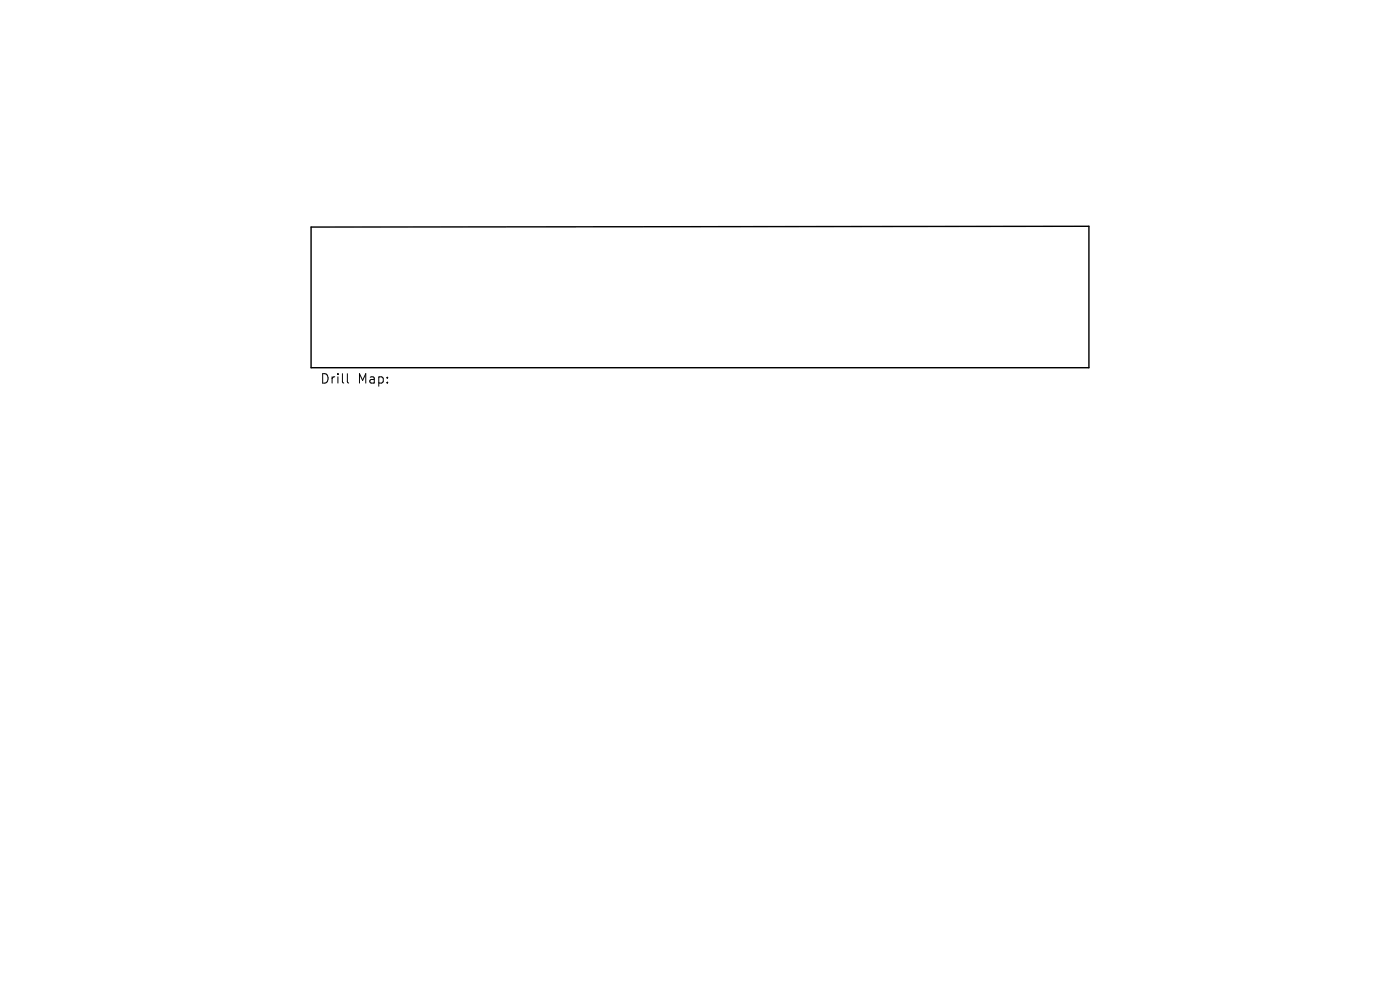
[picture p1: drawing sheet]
<svg xmlns="http://www.w3.org/2000/svg" width="297mm" height="210mm" viewBox="0 0 297 210" stroke-linecap="round" stroke-linejoin="round" font-family="sans-serif">
<defs><g id="words">
<g font-size="2.8">
<text x="67.8" y="81.7">Drill</text>
<text x="75.9" y="81.7">Map:</text>
</g>
</g></defs>
<path d="M66 48.2l165-.2v30h-165z" fill="none" stroke="#000" stroke-width=".3"/>
<path d="M73.7 79.3v1.7l.3 .3" fill="none" stroke="#000" stroke-width=".21"/>
<use href="#words"/>
</svg>
